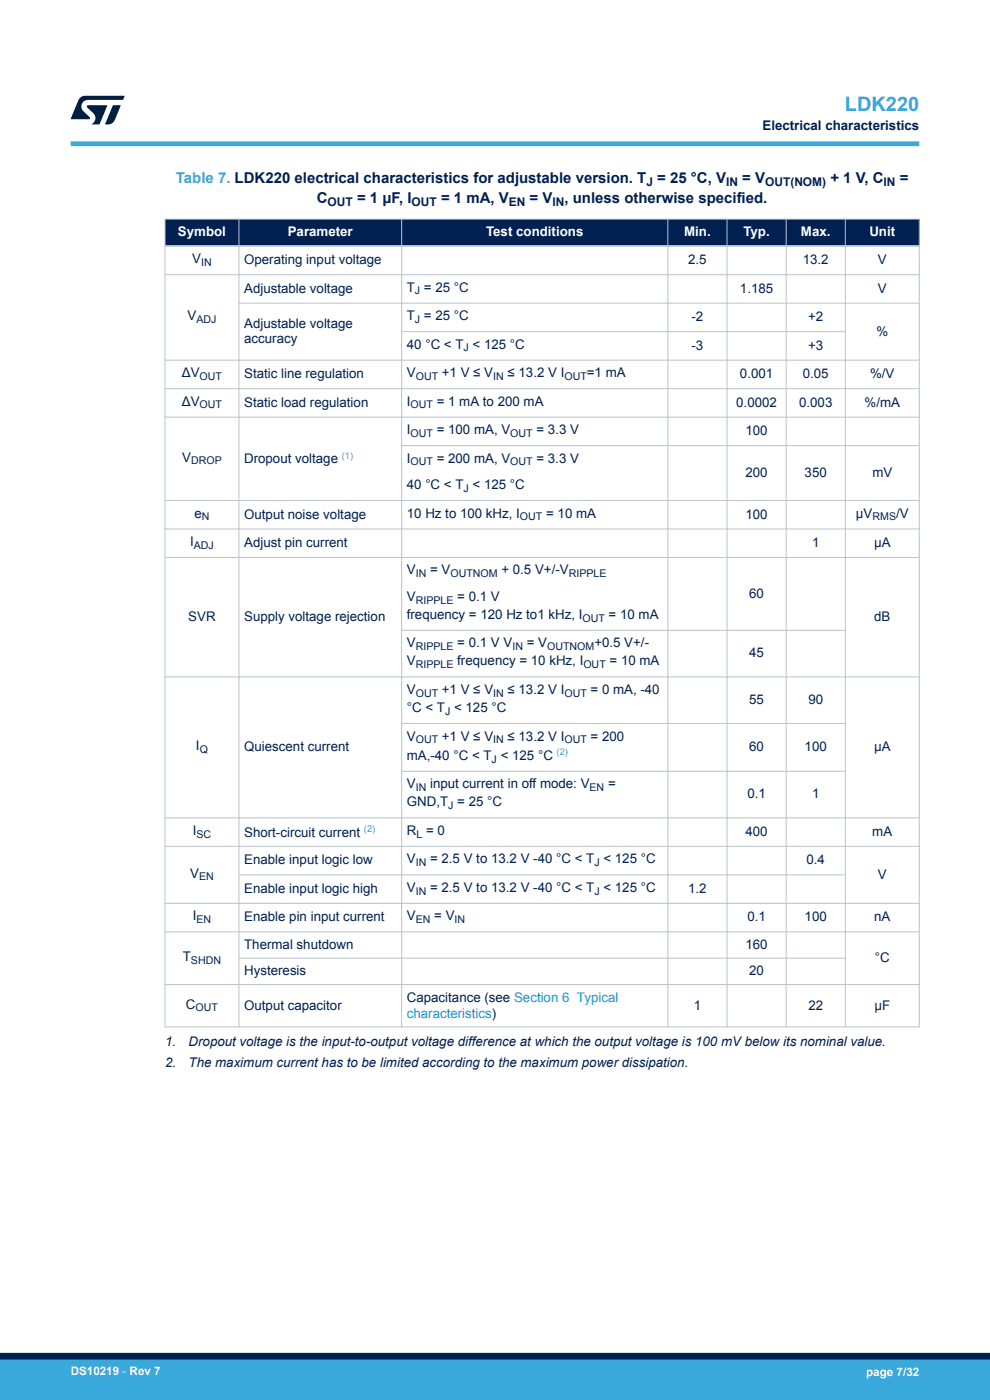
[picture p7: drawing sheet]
<svg xmlns="http://www.w3.org/2000/svg" width="210mm" height="297mm" viewBox="0 0 210 297" stroke-linecap="round" stroke-linejoin="round" font-family="sans-serif">
<defs><g id="words">
<text font-size="4.2" fill="#39a9dc" x="179.2" y="23.5">LDK220</text>
<text font-size="3.2" fill="#39a9dc" x="37.3" y="38.8">Table 7. LDK220 electrical characteristics for adjustable version. T</text>
<g font-size="3.2" fill="#002052">
<text x="139.4" y="38.8">= 25 °C, V</text>
<text x="157.4" y="38.8">= V</text>
<text x="176.2" y="38.8">+ 1 V, C</text>
<text x="190.8" y="38.8">=</text>
<text x="67.2" y="43.1">C</text>
<text x="75.7" y="43.1">= 1 μF, I</text>
<text x="93.5" y="43.1">= 1 mA, V</text>
<text x="112.3" y="43.1">= V</text>
<text x="119.7" y="43.1">, unless otherwise specified.</text>
</g>
<g font-size="2.8" fill="#002052">
<text x="161.7" y="27.5">Electrical characteristics</text>
<text x="40.8" y="55.8">V</text>
<text x="51.8" y="56.1">Operating input voltage</text>
<text x="146" y="56.1">2.5</text>
<text x="170.3" y="56.1">13.2</text>
<text x="186.2" y="56.1">V</text>
<text x="51.8" y="62.1">Adjustable voltage</text>
<text x="86.3" y="61.9">T = 25 °C</text>
<text x="157" y="62.1">1.185</text>
<text x="186.2" y="62.1">V</text>
<text x="39.8" y="67.9">V</text>
<text x="51.8" y="69.5">Adjustable voltage</text>
<text x="86.3" y="67.9">T = 25 °C</text>
<text x="146.7" y="68.2">-2</text>
<text x="171.4" y="68.2">+2</text>
<text x="185.9" y="71.2">%</text>
<text x="51.8" y="72.9">accuracy</text>
<text x="86.3" y="74">40 °C &lt; T &lt; 125 °C</text>
<text x="146.7" y="74.2">-3</text>
<text x="171.4" y="74.2">+3</text>
<text x="38.6" y="80">ΔV</text>
<text x="51.8" y="80.2">Static line regulation</text>
<text x="86.3" y="80">V</text>
<text x="93.7" y="80">+1 V ≤ V</text>
<text x="107.7" y="80">≤ 13.2 V I</text>
<text x="124.5" y="80">=1 mA</text>
<text x="157" y="80.2">0.001</text>
<text x="170.3" y="80.2">0.05</text>
<text x="184.6" y="80.2">%/V</text>
<text x="38.6" y="86.1">ΔV</text>
<text x="51.8" y="86.3">Static load regulation</text>
<text x="86.3" y="86.1">I</text>
<text x="92.6" y="86.1">= 1 mA to 200 mA</text>
<text x="156.2" y="86.3">0.0002</text>
<text x="169.5" y="86.3">0.003</text>
<text x="183.4" y="86.3">%/mA</text>
<text x="86.3" y="92.1">I</text>
<text x="92.6" y="92.1">= 100 mA, V</text>
<text x="113.8" y="92.1">= 3.3 V</text>
<text x="158.1" y="92.3">100</text>
<text x="38.6" y="97.9">V</text>
<text x="51.8" y="98.3">Dropout voltage</text>
<text x="86.3" y="98.1">I</text>
<text x="92.6" y="98.1">= 200 mA, V</text>
<text x="113.8" y="98.1">= 3.3 V</text>
<text x="158.1" y="101.2">200</text>
<text x="170.7" y="101.2">350</text>
<text x="185" y="101.2">mV</text>
<text x="86.3" y="103.7">40 °C &lt; T &lt; 125 °C</text>
<text x="41.2" y="109.8">e</text>
<text x="51.8" y="110">Output noise voltage</text>
<text x="86.3" y="109.8">10 Hz to 100 kHz, I</text>
<text x="115.9" y="109.8">= 10 mA</text>
<text x="158.1" y="110">100</text>
<text x="181.6" y="109.8">µV</text>
<text x="190.1" y="109.8">/V</text>
<text x="40.3" y="115.8">I</text>
<text x="51.8" y="116.1">Adjust pin current</text>
<text x="172.3" y="116.1">1</text>
<text x="185.4" y="116.1">µA</text>
<text x="86.3" y="121.9">V</text>
<text x="91.2" y="121.9">= V</text>
<text x="106.4" y="121.9">+ 0.5 V+/-V</text>
<text x="39.9" y="131.7">SVR</text>
<text x="51.8" y="131.7">Supply voltage rejection</text>
<text x="86.3" y="127.5">V</text>
<text x="86.3" y="131.3">frequency = 120 Hz to1 kHz, I</text>
<text x="97" y="127.5">= 0.1 V</text>
<text x="129.1" y="131.3">= 10 mA</text>
<text x="158.9" y="126.8">60</text>
<text x="185.4" y="131.7">dB</text>
<text x="86.3" y="137.3">V</text>
<text x="97" y="137.3">= 0.1 V V</text>
<text x="111.7" y="137.3">= V</text>
<text x="126.1" y="137.3">+0.5 V+/-</text>
<text x="86.3" y="141.2">V</text>
<text x="97" y="141.2">frequency = 10 kHz, I</text>
<text x="129.3" y="141.2">= 10 mA</text>
<text x="158.9" y="139.5">45</text>
<text x="86.3" y="147.2">V</text>
<text x="93.7" y="147.2">+1 V ≤ V</text>
<text x="107.7" y="147.2">≤ 13.2 V I</text>
<text x="125.3" y="147.2">= 0 mA, -40</text>
<text x="158.9" y="149.4">55</text>
<text x="171.5" y="149.4">90</text>
<text x="86.3" y="151">°C &lt; T &lt; 125 °C</text>
<text x="41.6" y="159.1">I</text>
<text x="51.8" y="159.4">Quiescent current</text>
<text x="86.3" y="157.1">V</text>
<text x="86.3" y="161.2">mA,-40 °C &lt; T &lt; 125 °C</text>
<text x="93.7" y="157.1">+1 V ≤ V</text>
<text x="107.7" y="157.1">≤ 13.2 V I</text>
<text x="125.3" y="157.1">= 200</text>
<text x="158.9" y="159.4">60</text>
<text x="170.7" y="159.4">100</text>
<text x="185.4" y="159.4">µA</text>
<text x="86.3" y="167.2">V</text>
<text x="91.2" y="167.2">input current in off mode: V</text>
<text x="129" y="167.2">=</text>
<text x="86.3" y="171.1">GND,T = 25 °C</text>
<text x="158.5" y="169.4">0.1</text>
<text x="172.3" y="169.4">1</text>
<text x="40.9" y="177.1">I</text>
<text x="51.8" y="177.5">Short-circuit current</text>
<text x="86.3" y="177.1">R</text>
<text x="90.4" y="177.1">= 0</text>
<text x="158.1" y="177.3">400</text>
<text x="185" y="177.3">mA</text>
<text x="51.8" y="183.4">Enable input logic low</text>
<text x="86.3" y="183.2">V</text>
<text x="91.2" y="183.2">= 2.5 V to 13.2 V -40 °C &lt; T &lt; 125 °C</text>
<text x="171.1" y="183.4">0.4</text>
<text x="40.3" y="186.2">V</text>
<text x="51.8" y="189.4">Enable input logic high</text>
<text x="86.3" y="189.2">V</text>
<text x="91.2" y="189.2">= 2.5 V to 13.2 V -40 °C &lt; T &lt; 125 °C</text>
<text x="146" y="189.4">1.2</text>
<text x="186.2" y="186.4">V</text>
<text x="40.9" y="195.2">I</text>
<text x="51.8" y="195.5">Enable pin input current</text>
<text x="86.3" y="195.2">V</text>
<text x="92.1" y="195.2">= V</text>
<text x="158.5" y="195.5">0.1</text>
<text x="170.7" y="195.5">100</text>
<text x="185.4" y="195.5">nA</text>
<text x="38.8" y="203.9">T</text>
<text x="51.8" y="201.3">Thermal shutdown</text>
<text x="158.1" y="201.3">160</text>
<text x="51.8" y="206.9">Hysteresis</text>
<text x="158.9" y="206.9">20</text>
<text x="185.6" y="204.1">°C</text>
<text x="39.4" y="214">C</text>
<text x="51.8" y="214.2">Output capacitor</text>
<text x="86.3" y="212.5">Capacitance (see Section 6 Typical</text>
<text x="147.2" y="214.2">1</text>
<text x="171.5" y="214.2">22</text>
<text x="185.5" y="214.2">µF</text>
<text x="35" y="221.9">1.</text>
<text x="40" y="221.9">Dropout voltage is the input-to-output voltage difference at which the output voltage is 100 mV below its nominal value.</text>
<text x="35" y="226.3">2.</text>
<text x="40" y="226.3">The maximum current has to be limited according to the maximum power dissipation.</text>
</g>
<g font-size="2.8" fill="#fff">
<text x="37.7" y="50.1">Symbol</text>
<text x="61" y="50.1">Parameter</text>
<text x="103.1" y="50.1">Test conditions</text>
<text x="145.1" y="50.1">Min.</text>
<text x="157.7" y="50.1">Typ.</text>
<text x="169.9" y="50.1">Max.</text>
<text x="184.4" y="50.1">Unit</text>
</g>
<text font-size="2.8" fill="#1f81af" x="86.3" y="215.9">characteristics)</text>
<g font-size="2.5" fill="#002052">
<text x="137.1" y="39.5">J</text>
<text x="154" y="39.5">IN</text>
<text x="162.3" y="39.5">OUT(NOM)</text>
<text x="187.4" y="39.5">IN</text>
<text x="69.5" y="43.7">OUT</text>
<text x="87.3" y="43.7">OUT</text>
<text x="107.9" y="43.7">EN</text>
<text x="117.2" y="43.7">IN</text>
</g>
<g font-size="2.5" fill="#fff">
<text x="15" y="291.6">DS10219 - Rev 7</text>
<text x="183.7" y="291.9">page 7/32</text>
</g>
<g font-size="2.3" fill="#002052">
<text x="42.7" y="56.4">IN</text>
<text x="88" y="62.5">J</text>
<text x="41.7" y="68.5">ADJ</text>
<text x="88" y="68.5">J</text>
<text x="98.3" y="74.5">J</text>
<text x="42.3" y="80.6">OUT</text>
<text x="88.2" y="80.6">OUT</text>
<text x="104.6" y="80.6">IN</text>
<text x="119.7" y="80.6">OUT</text>
<text x="42.3" y="86.6">OUT</text>
<text x="87.1" y="86.6">OUT</text>
<text x="87.1" y="92.7">OUT</text>
<text x="108.2" y="92.7">OUT</text>
<text x="40.5" y="98.5">DROP</text>
<text x="87.1" y="98.7">OUT</text>
<text x="108.2" y="98.7">OUT</text>
<text x="98.3" y="104.3">J</text>
<text x="42.8" y="110.4">N</text>
<text x="110.3" y="110.4">OUT</text>
<text x="185.1" y="110.4">RMS</text>
<text x="41.1" y="116.4">ADJ</text>
<text x="88.2" y="122.4">IN</text>
<text x="95.5" y="122.4">OUTNOM</text>
<text x="120.6" y="122.4">RIPPLE</text>
<text x="88.2" y="128">RIPPLE</text>
<text x="123.6" y="131.9">OUT</text>
<text x="88.2" y="137.9">RIPPLE</text>
<text x="108.7" y="137.9">IN</text>
<text x="116" y="137.9">OUTNOM</text>
<text x="88.2" y="141.7">RIPPLE</text>
<text x="123.7" y="141.7">OUT</text>
<text x="88.2" y="147.8">OUT</text>
<text x="104.6" y="147.8">IN</text>
<text x="119.7" y="147.8">OUT</text>
<text x="94.4" y="151.6">J</text>
<text x="42.4" y="159.7">Q</text>
<text x="88.2" y="157.7">OUT</text>
<text x="104.3" y="161.8">J</text>
<text x="104.6" y="157.7">IN</text>
<text x="119.7" y="157.7">OUT</text>
<text x="88.2" y="167.8">IN</text>
<text x="125.1" y="167.8">EN</text>
<text x="95.1" y="171.6">J</text>
<text x="41.7" y="177.7">SC</text>
<text x="88.3" y="177.7">L</text>
<text x="88.2" y="183.7">IN</text>
<text x="126.1" y="183.7">J</text>
<text x="42.2" y="186.7">EN</text>
<text x="88.2" y="189.8">IN</text>
<text x="126.1" y="189.8">J</text>
<text x="41.7" y="195.8">EN</text>
<text x="88.2" y="195.8">EN</text>
<text x="96.4" y="195.8">IN</text>
<text x="40.5" y="204.4">SHDN</text>
<text x="41.5" y="214.5">OUT</text>
</g>
<g font-size="2" fill="#39a9dc">
<text x="72.5" y="97.3">(1)</text>
<text x="118.1" y="160.3">(2)</text>
<text x="77.2" y="176.5">(2)</text>
</g>
</g></defs>
<g fill="#002052">
<path d="M35 46.5h160v5.7h-160z" fill-rule="evenodd"/>
<path d="M35 46.5h160v5.7h-160z" fill-rule="evenodd"/>
</g>
<g fill="none" stroke="#b9c4ca" stroke-width=".21">
<path d="M34.9 46.5h160.2M34.9 58.3h160.2M35 46.4v171.6M50.7 46.4v171.6M85.2 46.4v171.6M141.7 46.4v171.6M154.2 46.4v171.6M166.8 46.4v171.6M179.3 46.4v171.6M195 46.4v171.6M50.7 64.3h144.4M85.2 70.4h94.2"/>
<path d="M195.1 76.4h-160.2M34.9 82.4h160.2M34.9 88.5h160.2M85.2 94.5h109.9M34.9 106.2h160.2M34.9 112.2h160.2M34.9 118.3h160.2M85.2 133.7h94.2M34.9 143.6h160.2M85.2 153.5h94.2M34.9 173.5h160.2M34.9 179.5h160.2"/>
<path d="M85.2 163.6h94.2M34.9 191.6h160.2M34.9 197.7h160.2M50.7 185.6h128.7M34.9 208.9h160.2M34.9 217.9h160.2M50.7 203.3h128.7"/>
</g>
<path d="M34.9 52.2h160.2" fill="none" stroke="#b9c4ca" stroke-width=".35"/>
<path d="M15 30.5h180" fill="none" stroke="#39a9dc" stroke-width="1"/>
<g fill="#001e41">
<path d="M17.1 20.7l.9-.4 8.4 .1-.3 .8h-7.4a1.4 1.4 0 0 0-1.3 .8 1.4 1.4 0 0 0 .2 1.5l1.4 1.3v.4l-4 .1 1.6-4.1z"/>
<path d="M24 22.4h1.6l-1.3 3.1a1.54 1.54 0 0 1-1.4 .9l-.6-.1z"/>
<path d="M18.5 22.4h4.2l-1.6 4h-1.7a1.48 1.48 0 0 0 .4-2.4l-1.3-1.2z"/>
</g>
<g fill="#39a9dc">
<path d="M0 288.4h210v8.6h-210z" fill-rule="evenodd"/>
<path d="M-.1 288.4h210.2v4.4h-210.2z" fill-rule="evenodd"/>
</g>
<path d="M0 287.7h210" fill="none" stroke="#002052" stroke-width="1.4"/>
<use href="#words"/>
</svg>
